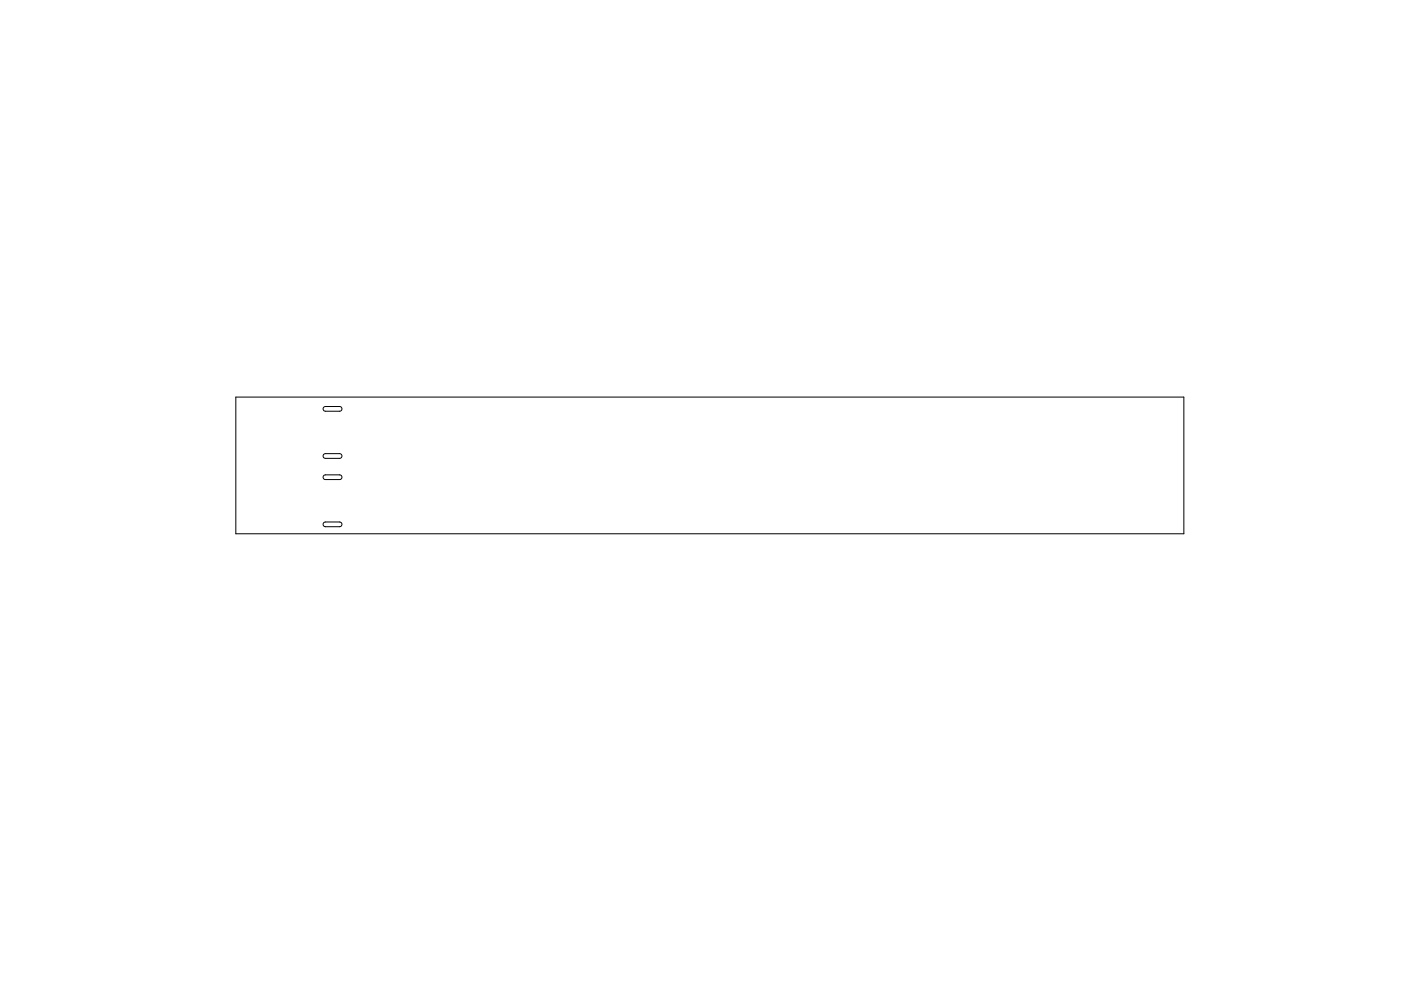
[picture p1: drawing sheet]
<svg xmlns="http://www.w3.org/2000/svg" width="297mm" height="210mm" viewBox="0 0 297 210" stroke-linecap="round" stroke-linejoin="round" font-family="sans-serif">
<path d="M50 84.2h201v29h-201zM68.6 96.4l.4-.1h3l.4 .1 .1 .4-.1 .3-.4 .1h-3l-.5-.3zM68.6 86.4l.4-.1h3l.4 .1 .1 .4-.1 .3-.4 .1h-3l-.5-.3zM68.6 110.9l.4-.2 3 .1 .4 .1 .1 .4-.1 .3-.4 .1h-3l-.5-.3zM68.6 100.9l.4-.2 3 .1 .4 .1 .1 .4-.1 .3-.4 .1h-3l-.5-.3z" fill="none" stroke="#000" stroke-width=".21"/>
</svg>
